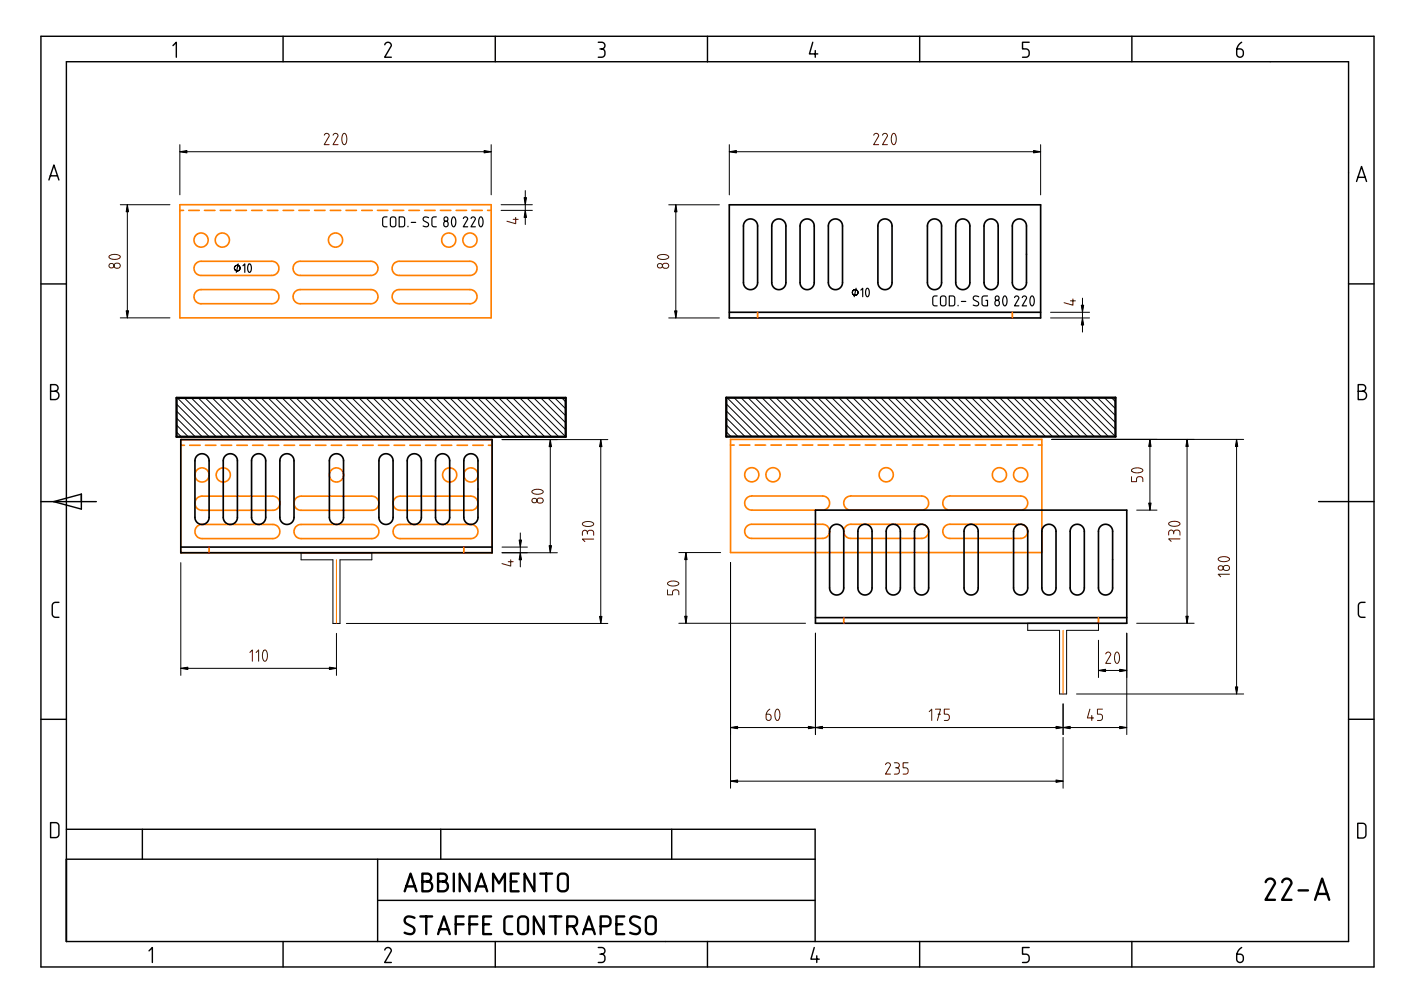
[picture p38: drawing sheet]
<svg xmlns="http://www.w3.org/2000/svg" width="297mm" height="210mm" viewBox="0 0 297 210" stroke-linecap="round" stroke-linejoin="round" font-family="sans-serif">
<g fill="none" stroke="#ff7f00" stroke-width=".35">
<path d="M38.1 43.4h66v24h-66zM38.1 44.6h.8M40 44.6h2.2M41.6 55.9l.4-.4 .6-.1h15.1l.6 .2 .5 .3 .3 .5v.6l-.4 1-.9 .4h-15.3l-.7-.3-.6-.7v-.8zM43.4 44.6h2.2M46.7 44.6h2.2M50 44.6h2.2M53.4 44.6h2.2M56.7 44.6h2.2M60 44.6h2.2M62.6 55.9l.4-.4 .6-.1h15.1l.6 .2 .5 .3 .3 .5v.6l-.4 1-.9 .4h-15.2l-.8-.3-.6-.7v-.8zM63.4 44.6h2.2"/>
<path d="M66.7 44.6h2.2M70 44.6h2.2M73.4 44.6h2.2M76.7 44.6h2.2M80 44.6h2.3M83.4 44.6h2.2M83.6 55.9l.4-.4 .6-.1h15.1l.6 .2 .5 .3 .3 .5v.6l-.4 1-.9 .4h-15.2l-.8-.3-.6-.7v-.8zM86.7 44.6h2.2M90 44.6h2.3M93.4 44.6h2.2M96.7 44.6h2.2M100 44.6h2.3"/>
<path d="M103.4 44.6h.7M41.6 61.9l.4-.4 .6-.1h15.1l.6 .2 .5 .3 .3 .5v.6l-.4 1-.9 .4h-15.3l-.7-.3-.6-.7v-.8zM62.6 61.9l.4-.4 .6-.1h15.1l.6 .2 .5 .3 .3 .5v.6l-.4 1-.9 .4h-15.2l-.8-.3-.6-.7v-.8zM83.6 61.9l.4-.4 .6-.1h15.1l.6 .2 .5 .3 .3 .5v.6l-.4 1-.9 .4h-15.2l-.8-.3-.6-.7v-.8zM38.3 93.2h66v24h-66zM38.3 94.4h.8M40.2 94.4h2.2M43.6 94.4h2.2M46.9 94.4h2.2M50.2 94.4h2.2M53.6 94.4h2.2M56.9 94.4h2.2"/>
<path d="M60.2 94.4h2.2M63.6 94.4h2.2M66.9 94.4h2.2M70.2 94.4h2.2M73.6 94.4h2.2M76.9 94.4h2.2M80.2 94.4h2.3M83.6 94.4h2.2M86.9 94.4h2.2M90.2 94.4h2.3M93.6 94.4h2.2M96.9 94.4h2.2"/>
<path d="M100.2 94.4h2.3M103.6 94.4h.7M154.9 93.2h66v24h-66zM154.9 94.4h.8M156.8 94.4h2.2M160.1 94.4h2.2M163.4 94.4h2.3M166.8 94.4h2.2M170.1 94.4h2.2M173.4 94.4h2.3M176.8 94.4h2.2M180.1 94.4h2.2"/>
<path d="M183.4 94.4h2.3M186.8 94.4h2.2M190.1 94.4h2.2M193.4 94.4h2.3M196.8 94.4h2.2M200.1 94.4h2.2M203.5 94.4h2.2M206.8 94.4h2.2M210.1 94.4h2.2M213.5 94.4h2.2M216.8 94.4h2.2M220.1 94.4h.8"/>
<path d="M41.8 111.7l.4-.4 .6-.1h15.1l.6 .2 .5 .3 .3 .5v.6l-.4 1-.9 .4h-15.3l-.7-.3-.6-.7v-.8zM41.8 105.7l.4-.4 .6-.1h15.1l.6 .2 .5 .3 .3 .5v.6l-.4 1-.9 .4h-15.3l-.7-.3-.6-.7v-.8zM62.8 111.7l.4-.4 .6-.1h15.1l.6 .2 .5 .3 .3 .5v.6l-.4 1-.9 .4h-15.2l-.8-.3-.6-.7v-.8zM62.8 105.7l.4-.4 .6-.1h15.1l.6 .2 .5 .3 .3 .5v.6l-.4 1-.9 .4h-15.2l-.8-.3-.6-.7v-.8zM83.8 111.7l.4-.4 .6-.1h15.1l.6 .2 .5 .3 .3 .5v.6l-.4 1-.9 .4h-15.2l-.8-.3-.6-.7v-.8zM83.8 105.7l.4-.4 .6-.1h15.1l.6 .2 .5 .3 .3 .5v.6l-.4 1-.9 .4h-15.2l-.8-.3-.6-.7v-.8zM158.3 111.6l.5-.3 .5-.1h15.2l.6 .1 .4 .4 .3 .5 .1 .6-.4 .9-1 .5h-15.2l-.8-.3-.5-.7-.1-.9zM158.3 105.6l.5-.3 .5-.1h15.2l.6 .1 .4 .4 .3 .5 .1 .6-.4 .9-1 .5h-15.2l-.8-.3-.5-.7-.1-.8zM179.3 111.6l.5-.3 .5-.1h15.2l.6 .1 .4 .4 .3 .5 .1 .6-.4 .9-1 .5h-15.2l-.8-.3-.5-.7-.1-.9zM179.3 105.6l.5-.3 .5-.1h15.2l.6 .1 .4 .4 .3 .5 .1 .6-.4 .9-1 .5h-15.2l-.8-.3-.5-.7-.1-.8zM200.3 111.6l.5-.3 .5-.1h15.2l.6 .1 .4 .4 .3 .5 .1 .6-.4 .9-1 .5h-15.2l-.8-.3-.5-.7-.1-.9zM200.3 105.6l.5-.3 .5-.1h15.2l.6 .1 .4 .4 .3 .5 .1 .6-.4 .9-1 .5h-15.2l-.8-.3-.5-.7-.1-.8z"/>
<circle cx="42.6" cy="50.9" r="1.5"/>
<circle cx="47.1" cy="50.9" r="1.5"/>
<circle cx="71.1" cy="50.9" r="1.5"/>
<circle cx="95.1" cy="50.9" r="1.5"/>
<circle cx="99.6" cy="50.9" r="1.5"/>
<circle cx="42.8" cy="100.7" r="1.5"/>
<circle cx="47.3" cy="100.7" r="1.5"/>
<circle cx="71.3" cy="100.7" r="1.5"/>
<circle cx="95.3" cy="100.7" r="1.5"/>
<circle cx="99.8" cy="100.7" r="1.5"/>
<circle cx="159.4" cy="100.7" r="1.5"/>
<circle cx="163.9" cy="100.7" r="1.5"/>
<circle cx="187.9" cy="100.7" r="1.5"/>
<circle cx="211.9" cy="100.7" r="1.5"/>
<circle cx="216.4" cy="100.7" r="1.5"/>
</g>
<g fill="none" stroke="#000" stroke-width=".5">
<path d="M37.4 84.4h82.5v8.2h-82.5zM154 84.3h82.5v8.3h-82.5zM85.8 189l1.2-3.8 1.3 3.8M86.1 187.9h1.9M87.9 194.6a1.38 1.38 0 0 0-2 .1 .83 .83 0 0 0 .3 1.2l1.2 .6a.89 .89 0 0 1 .3 1.2 .89 .89 0 0 1-1.2 .3l-.7-.2M89.1 194.3h2.5M89.5 186.9h1.1a1.04 1.04 0 0 1 1 1 1.04 1.04 0 0 1-1 1.1h-1.1v-3.8h1.1a.83 .83 0 0 1 .8 .9 .83 .83 0 0 1-.8 .8M90.4 194.3v3.8M92.9 198.1l1.2-3.8 1.3 3.8M92.9 186.9h1.1a1.04 1.04 0 0 1 1 1 1.04 1.04 0 0 1-1 1.1h-1.1v-3.8h1a.83 .83 0 0 1 .9 .9 .83 .83 0 0 1-.9 .8M93.2 197h1.8M96.2 185.2v3.8"/>
<path d="M96.6 196h1.7M98.3 194.3h-1.7v3.8M99.5 196h1.7M99.5 185.2v3.8l-2-3.8v3.8M100.8 189l1.3-3.8 1.2 3.8M101.1 187.9h1.9M101.2 194.3h-1.7v3.8M102.5 196h1.2M104.1 194.3h-1.6v3.8h1.6M104.6 189v-3.8l1.2 2.1 1.3-2.1v3.8M108.3 186.9h1.3M108.6 194.3h-.8a.83 .83 0 0 0-.9 .8v2.1a.83 .83 0 0 0 .9 .9h.8"/>
<path d="M110 185.2h-1.7v3.8h1.7M110.1 194.6l.4-.3h.6a.83 .83 0 0 1 .8 .8v2.1a.83 .83 0 0 1-.8 .9h-.4a.83 .83 0 0 1-.8-.9v-2.1zM113.3 185.2v3.8l-2.1-3.8v3.8M114.6 185.2h2.5M115.3 194.3v3.8l-2.1-3.8v3.8M115.8 185.2v3.8M116.5 194.3h2.5M117.8 194.3v3.8M118.5 185.5l.5-.3h.6a.83 .83 0 0 1 .8 .9v2a.83 .83 0 0 1-.8 .9h-.5a.83 .83 0 0 1-.8-.9v-2.1zM120.3 196.4h1.2a.83 .83 0 0 0 .9-.8v-.5a.83 .83 0 0 0-.9-.8h-1.2v3.8M121.5 196.4l.9 1.7M123.6 198.1l1.3-3.8 1.2 3.8"/>
<path d="M124 197h1.8M127.4 196.4h1.2a.83 .83 0 0 0 .8-.8v-.5a.83 .83 0 0 0-.8-.8h-1.2v3.8M130.7 196h1.2M132.4 194.3h-1.7v3.8h1.7M135.7 194.6a1.38 1.38 0 0 0-2 .1 .83 .83 0 0 0 .4 1.2l1.1 .6a.89 .89 0 0 1 .3 1.2 .89 .89 0 0 1-1.2 .3l-.7-.2M137.2 194.6l.4-.3h.6a.83 .83 0 0 1 .8 .8v2.1a.83 .83 0 0 1-.8 .9h-.4a.83 .83 0 0 1-.9-.9v-2.1zM268.3 187a.97 .97 0 0 1 1.2-.7 .97 .97 0 0 1 .7 1.2l-1.9 3.3h2M271.8 187a.97 .97 0 0 1 1.2-.7 .97 .97 0 0 1 .8 1.2l-2 3.3h2M275.3 188.8h2M278.8 190.8l1.5-4.5 1.5 4.5M279.2 189.5h2.2"/>
</g>
<g fill="none" stroke="#000" stroke-width=".35">
<path d="M154.6 43.4h66v24h-66zM158.1 46.9l.7-.4h.8l.7 .5 .3 .8v12.3l-.4 .9-.9 .4-.6-.1-.5-.2-.4-.5-.2-.6v-12.1l.1-.6zM164.1 46.9l.7-.4h.8l.7 .5 .3 .8v12.3l-.4 .9-.9 .4-.6-.1-.5-.2-.4-.5-.2-.6v-12.1l.1-.6zM170.1 46.9l.7-.4h.8l.7 .5 .3 .8v12.3l-.4 .9-.9 .4-.6-.1-.5-.2-.4-.5-.2-.6v-12.1l.1-.6zM176.1 46.9l.7-.4h.8l.7 .5 .3 .8v12.3l-.4 .9-.9 .4-.6-.1-.5-.2-.4-.5-.2-.6v-12.1l.1-.6zM186.6 46.9l.7-.4h.8l.7 .5 .3 .8v12.3l-.4 .9-.9 .4-.6-.1-.5-.2-.4-.5-.2-.6v-12.1l.1-.6zM197.1 46.9l.7-.4h.8l.7 .5 .3 .8v12.3l-.4 .9-.9 .4-.6-.1-.5-.2-.4-.5-.2-.6v-12.1l.1-.6zM203.1 46.9l.7-.4h.8l.7 .5 .3 .8v12.3l-.4 .9-.9 .4-.6-.1-.5-.2-.4-.5-.2-.6v-12.1l.1-.6zM209.1 46.9l.7-.4h.8l.7 .5 .3 .8v12.3l-.4 .9-1 .4-.5-.1-.6-.3-.3-.4-.2-.6v-12.1l.1-.6zM215.1 46.9l.7-.4h.8l.7 .5 .3 .8v12.3l-.4 .9-.9 .4-.6-.1-.5-.2-.4-.5-.2-.6v-12.1l.1-.6zM217.6 53.9h.1M154.6 66.2h66"/>
<path d="M38.3 93.2h66v24h-66zM41.8 96.6l.7-.4 .8 .1 .7 .5 .3 .8v12.2l-.4 1-.9 .4-.6-.1-.5-.3-.4-.4-.2-.6v-12.1l.1-.6zM47.8 96.6l.7-.4 .8 .1 .7 .5 .3 .8v12.2l-.4 1-.9 .4-.6-.1-.5-.3-.4-.4-.2-.6v-12.1l.1-.6zM53.8 96.6l.7-.4 .8 .1 .7 .5 .3 .8v12.2l-.4 1-.9 .4-.6-.1-.5-.3-.4-.4-.2-.6v-12.1l.1-.6zM59.8 96.6l.7-.4 .8 .1 .7 .5 .3 .8v12.2l-.4 1-.9 .4-.6-.1-.5-.3-.4-.4-.2-.6v-12.1l.2-.6zM70.3 96.6l.7-.4 .8 .1 .7 .5 .3 .8v12.2l-.4 1-.9 .4-.6-.1-.5-.3-.4-.4-.2-.6v-12.1l.2-.6zM80.8 96.6l.7-.4 .8 .1 .7 .5 .3 .8v12.2l-.4 1-.9 .4-.6-.1-.5-.3-.4-.4-.2-.6v-12.1l.2-.6zM86.8 96.6l.7-.4 .8 .1 .7 .5 .3 .8v12.2l-.4 1-.9 .4-.6-.1-.5-.3-.4-.4-.2-.6v-12.1l.2-.6zM92.8 96.6l.7-.4 .9 .1 .6 .5 .3 .8v12.3l-.4 .9-.9 .4-.6-.1-.5-.3-.4-.4-.2-.6v-12.1l.2-.6zM98.8 96.6l.7-.4 .9 .1 .6 .5 .3 .8v12.2l-.4 1-.9 .4-.6-.1-.5-.3-.4-.4-.2-.6v-12.1l.2-.6zM38.3 116h66M101.3 103.7h.1"/>
<path d="M172.9 108.2h66v23.9h-66zM176.3 111.6l.8-.4h.8l.7 .5 .3 .8v12.3l-.5 .9-.9 .4h-.6l-.5-.3-.3-.5-.2-.5v-12.2l.1-.5zM182.3 111.6l.8-.4h.8l.7 .5 .3 .8v12.3l-.5 .9-.9 .4h-.6l-.5-.3-.3-.5-.2-.5v-12.2l.1-.5zM188.3 111.6l.8-.4h.8l.7 .5 .3 .8v12.3l-.5 .9-.9 .4h-.6l-.5-.3-.3-.5-.2-.5v-12.2l.1-.5zM194.3 111.6l.8-.4h.8l.7 .5 .3 .8v12.3l-.5 .9-.9 .4h-.6l-.5-.3-.3-.5-.2-.5v-12.2l.1-.5zM204.8 111.6l.8-.4h.8l.7 .5 .3 .8v12.3l-.5 .9-.9 .4h-.6l-.5-.3-.3-.5-.2-.5v-12.2l.1-.5zM215.3 111.6l.8-.4h.8l.7 .5 .3 .8v12.3l-.5 .9-.9 .4h-.5l-.6-.3-.3-.5-.2-.5v-12.2l.1-.5zM221.3 111.6l.8-.4h.8l.7 .5 .3 .8v12.3l-.5 .9-.9 .4h-.5l-.6-.3-.3-.5-.2-.5v-12.2l.1-.5zM227.3 111.6l.8-.4h.8l.7 .5 .3 .8v12.3l-.4 .9-1 .4h-.6l-.5-.3-.3-.4-.2-.6v-12.2l.1-.5zM233.3 111.6l.8-.4h.8l.7 .5 .3 .8v12.3l-.5 .9-.9 .4h-.5l-.6-.3-.3-.5-.2-.5v-12.2l.1-.5zM235.9 118.7h.1M172.9 130.9h66"/>
</g>
<path d="M160.6 66.2v1.2M214.6 66.2v1.2M44.3 116v1.2M98.3 116v1.2M178.9 130.9v1.2M232.9 130.9v1.2" fill="none" stroke="#f00" stroke-width=".35"/>
<g fill="none" stroke="#000" stroke-width=".21">
<path d="M38.1 30.7v10.6M38.1 32.2h66M104.1 30.7v10.6M154.6 32.2h66M154.6 30.7v10.6M220.6 30.7v10.6M25.5 43.4h10.5M27 43.4v24M106.2 43.4h6.7M106.2 44.6h6.7M111.4 40.4v7.2M141.8 43.4h10.7"/>
<path d="M143.3 43.4v24M25.5 67.4h10.5M141.8 67.4h10.7M222.7 67.4h8.3M222.7 66.2h8.3M229.5 63.2v7.2M37.4 85.7l7 6.9M37.4 87.2l5.5 5.4M37.4 88.6l4 4M37.4 90.1l2.5 2.5M37.4 91.6l1 1M37.6 84.4l8.2 8.2"/>
<path d="M39.1 84.4l8.2 8.2M40.6 84.4l8.2 8.2M42 84.4l8.3 8.2M43.5 84.4l8.3 8.2M45 84.4l8.3 8.2M46.5 84.4l8.2 8.2M48 84.4l8.2 8.2M49.5 84.4l8.2 8.2M50.9 84.4l8.3 8.2M52.4 84.4l8.3 8.2M53.9 84.4l8.2 8.2M55.4 84.4l8.2 8.2"/>
<path d="M56.9 84.4l8.2 8.2M58.3 84.4l8.3 8.2M59.8 84.4l8.3 8.2M61.3 84.4l8.3 8.2M62.8 84.4l8.2 8.2M64.3 84.4l8.2 8.2M65.8 84.4l8.2 8.2M67.2 84.4l8.3 8.2M68.7 84.4l8.3 8.2M70.2 84.4l8.2 8.2M71.7 84.4l8.2 8.2M73.2 84.4l8.2 8.2"/>
<path d="M74.6 84.4l8.3 8.2M76.1 84.4l8.3 8.2M77.6 84.4l8.3 8.2M79.1 84.4l8.2 8.2M80.6 84.4l8.2 8.2M82.1 84.4l8.2 8.2M83.5 84.4l8.3 8.2M85 84.4l8.3 8.2M86.5 84.4l8.2 8.2M88 84.4l8.2 8.2M89.5 84.4l8.2 8.2M90.9 84.4l8.3 8.2"/>
<path d="M92.4 84.4l8.3 8.2M93.9 84.4l8.3 8.2M95.4 84.4l8.2 8.2M96.9 84.4l8.2 8.2M98.4 84.4l8.2 8.2M99.8 84.4l8.3 8.2M101.3 84.4l8.3 8.2M102.8 84.4l8.2 8.2M104.3 84.4l8.2 8.2M105.8 84.4l8.2 8.2M106.4 93.2h22.5M107.2 84.4l8.3 8.2"/>
<path d="M108.7 84.4l8.3 8.2M110.2 84.4l8.3 8.2M111.7 84.4l8.2 8.2M113.2 84.4l6.7 6.7M114.7 84.4l5.2 5.2M116.1 84.4l3.8 3.8M116.7 93.2v24M117.6 84.4l2.3 2.3M119.1 84.4l.8 .8M127.4 93.2v39M154 85.6l6.9 7M154 87.1l5.4 5.5"/>
<path d="M154 88.6l4 4M154 90.1l2.5 2.5M154 91.6l1 1M154.2 84.3l8.2 8.3M155.6 84.3l8.3 8.3M157.1 84.3l8.3 8.3M158.6 84.3l8.2 8.3M160.1 84.3l8.2 8.3M161.6 84.3l8.2 8.3M163 84.3l8.3 8.3M164.5 84.3l8.3 8.3M166 84.3l8.3 8.3"/>
<path d="M167.5 84.3l8.2 8.3M169 84.3l8.2 8.3M170.5 84.3l8.2 8.3M171.9 84.3l8.3 8.3M173.4 84.3l8.3 8.3M174.9 84.3l8.2 8.3M176.4 84.3l8.2 8.3M177.9 84.3l8.2 8.3M179.3 84.3l8.3 8.3M180.8 84.3l8.3 8.3M182.3 84.3l8.3 8.3M183.8 84.3l8.2 8.3"/>
<path d="M185.3 84.3l8.2 8.3M186.8 84.3l8.2 8.3M188.2 84.3l8.3 8.3M189.7 84.3l8.3 8.3M191.2 84.3l8.2 8.3M192.7 84.3l8.2 8.3M194.2 84.3l8.2 8.3M195.6 84.3l8.3 8.3M197.1 84.3l8.3 8.3M198.6 84.3l8.3 8.3M200.1 84.3l8.2 8.3M201.6 84.3l8.2 8.3"/>
<path d="M203.1 84.3l8.2 8.3M204.5 84.3l8.3 8.3M206 84.3l8.3 8.3M207.5 84.3l8.3 8.3M209 84.3l8.2 8.3M210.5 84.3l8.2 8.3M211.9 84.3l8.3 8.3M213.4 84.3l8.3 8.3M214.9 84.3l8.3 8.3M216.4 84.3l8.2 8.3M217.9 84.3l8.2 8.3M219.4 84.3l8.2 8.3"/>
<path d="M220.8 84.3l8.3 8.3M222.3 84.3l8.3 8.3M223 93.2h40.7M223.8 84.3l8.3 8.3M225.3 84.3l8.2 8.3M226.8 84.3l8.2 8.3M228.2 84.3l8.3 8.3M229.7 84.3l6.8 6.8M231.2 84.3l5.3 5.3M232.7 84.3l3.8 3.8M234.2 84.3l2.3 2.3M235.7 84.3l.8 .9"/>
<path d="M243.8 93.2v15M251.7 93.2v38.9M262.2 93.2v53.9M38.3 119.3v23.9M63.8 117.2h15v1.5h-6.7v13.5h-1.5v-13.5h-6.8zM106.4 117.2h11.8M106.4 116h5.4M110.3 113v7.2M143.9 117.2h8.9M145.4 117.2v14.9M154.9 119.3v47.8M241 108.2h4.3"/>
<path d="M71.3 134.3v8.9M73.4 132.2h55.5M143.9 132.1h26.9M172.9 134.2v21.6M217.9 132.1h15v1.5h-6.8v13.5h-1.5v-13.5h-6.7zM232.9 135.7v8M238.9 134.2v21.6M241 132.1h12.2M38.3 141.7h33M154.9 154.3h84M225.4 149.2v6.6M225.4 156.4v10.7"/>
<path d="M228.2 147.1h35.5M232.9 142.2h6M154.9 165.6h70.5"/>
</g>
<path d="M71.3 118.7v13.5M225.4 133.6v13.5" fill="none" stroke="#f00" stroke-width=".21"/>
<g fill="none" stroke="#000" stroke-width=".3">
<path d="M8.7 7.7h282.6v197.3h-282.6zM14.1 13.1h271.8v186.5h-271.8zM36.7 9.7l.7-.7v3.1M60 7.7v5.4M81.6 9.5a.69 .69 0 0 1 .8-.5 .69 .69 0 0 1 .5 .8l-1.3 2.3h1.4M105 7.7v5.4M126.8 9h.8a.71 .71 0 0 1 .7 .7 .71 .71 0 0 1-.7 .7 .71 .71 0 0 1 .7 .7v.3a.71 .71 0 0 1-.7 .7h-.8M127.2 10.4h.4M150 7.7v5.4M172.3 9l-.7 2.4h1.8M172.9 10.7v1.4M195 7.7v5.4"/>
<path d="M218.2 9h-1.4v1.4h.7a.71 .71 0 0 1 .7 .7v.3a.71 .71 0 0 1-.7 .7h-.7M240 7.7v5.4M263.3 9a2.12 2.12 0 0 0-1.1 1.8v.6a.71 .71 0 0 0 .7 .7 .71 .71 0 0 0 .7-.7v-.3a.71 .71 0 0 0-.7-.7h-.7M10.4 38.2l1-3.2 1.1 3.2M10.7 37.3h1.5M285.9 36.6h.1M287.6 38.5l1.1-3.2 1 3.2M287.9 37.6h1.5M8.7 60.2h5.4M285.9 60.2h5.4M10.7 83h.9a.88 .88 0 0 1 .9 .8 .88 .88 0 0 1-.9 .9h-.9v-3.2h.9a.71 .71 0 0 1 .7 .8 .71 .71 0 0 1-.7 .7M288 83h.9a.88 .88 0 0 1 .8 .8 .88 .88 0 0 1-.8 .9h-.9v-3.2h.8a.71 .71 0 0 1 .8 .8 .71 .71 0 0 1-.8 .7"/>
<path d="M8.7 106.4h11.7M11.4 106.4l5.9-1.6v3.1zM279.6 106.3h11.7M12.5 127.7h-.7a.71 .71 0 0 0-.7 .7v1.8a.71 .71 0 0 0 .7 .7h.7M289.4 127.7h-.7a.71 .71 0 0 0-.7 .7v1.8a.71 .71 0 0 0 .7 .7h.7M8.7 152.5h5.4M285.9 152.5h5.4M10.7 174.4h1.1a.71 .71 0 0 1 .7 .7v1.8a.71 .71 0 0 1-.7 .7h-1.1zM14.1 175.8h158.7v23.8M30.2 175.8v6.4M93.4 175.8v6.4M142.4 175.8v6.4"/>
<path d="M287.9 174.6h1a.69 .69 0 0 1 .7 .7v1.7a.69 .69 0 0 1-.7 .7h-1zM14.1 182.2h158.7M60 199.6v5.4M80.1 182.2v17.4M80.1 190.9h92.7M105 199.6v5.4M150 199.6v5.4M195 199.6v5.4M240 199.6v5.4M31.6 201.6l.7-.7v3.2M81.6 201.4a.69 .69 0 0 1 .8-.5 .69 .69 0 0 1 .5 .8l-1.3 2.4h1.4M126.8 200.9h.8a.71 .71 0 0 1 .7 .7 .71 .71 0 0 1-.7 .7 .71 .71 0 0 1 .7 .7v.4a.71 .71 0 0 1-.7 .7h-.8"/>
<path d="M127.2 202.3h.4M172.6 200.9l-.7 2.5h1.8M173.2 202.7v1.4M218.2 200.9h-1.4v1.4h.7a.71 .71 0 0 1 .7 .7v.4a.71 .71 0 0 1-.7 .7h-.7M263.3 200.9a2.12 2.12 0 0 0-1.1 1.8v.7a.71 .71 0 0 0 .7 .7 .71 .71 0 0 0 .7-.7v-.4a.71 .71 0 0 0-.7-.7h-.7"/>
</g>
<g fill="none" stroke="#4c0000" stroke-width=".21">
<path d="M68.8 28.7l.1-.3 .4-.1 .4 .1 .1 .4-1.1 1.9h1.1M70.6 28.7l.2-.3 .4-.1 .3 .1 .2 .4-1.1 1.9h1.1M72.8 28.4h.4a1.68 1.68 0 0 1-.2 2.3l-.2-.2a2.08 2.08 0 0 1 0-2.1zM185.2 28.7l.2-.3 .4-.1 .4 .1 .1 .4-1.1 1.9h1.1M187.1 28.7l.2-.3 .4-.1 .3 .1 .2 .4-1.1 1.9h1.1M189.3 28.4h.4a1.68 1.68 0 0 1-.2 2.3l-.2-.2a2.08 2.08 0 0 1 0-2.1zM23.2 54.3v-.1a1.68 1.68 0 0 1 2.3 .2l-.1 .3a1.68 1.68 0 0 1-2.3-.2zM24.3 56l.3-.2 .7 .1 .2 .3-.1 .4-.3 .3-.7-.1-.2-.4zM108.8 46.5h1.1M109.3 46.1v1.3l-1.8-.5M139.5 54.3v-.1a1.68 1.68 0 0 1 2.3 .3l-.1 .2a1.68 1.68 0 0 1-2.3-.2zM140.6 56l.3-.2 .6 .1 .3 .3-.1 .4-.3 .3-.7-.1-.2-.4z"/>
<path d="M226.9 63.8h1.1M227.5 63.4v1.3l-1.9-.5M240 99.5a1.68 1.68 0 0 1 2.3 .2l-.1 .3a1.68 1.68 0 0 1-2.3-.2zM107.7 119.1h1.1M108.3 118.7v1.3l-1.9-.5M112.9 104.1v-.1a1.68 1.68 0 0 1 2.3 .2l-.2 .3a1.68 1.68 0 0 1-2.2-.2zM114 105.8l.3-.2 .6 .1 .3 .3-.1 .4-.4 .3-.6-.1-.3-.4zM123.5 113.5v-.8l.5-.3 .4 .2 .1 .4 .4-.5h.7l.2 .3 .1 .7M123.6 110.9a1.68 1.68 0 0 1 2.3 .2l-.2 .2a1.68 1.68 0 0 1-2.2-.2zM124.5 113v.2M125.9 114.3h-2.4l.5 .5M239.9 101.1v1h1.1v-.8l.5-.2h.4l.3 .2 .1 .8"/>
<path d="M247.8 113.5v-.8l.5-.3 .4 .1 .1 .4 .4-.5 .7 .1 .3 .3v.7M247.9 110.8a1.68 1.68 0 0 1 2.3 .2l-.2 .3a1.68 1.68 0 0 1-2.2-.2zM248.8 112.9v.3M250.2 114.3h-2.4l.5 .5M258.4 118.3a1.68 1.68 0 0 1 2.3 .2l-.2 .3a1.68 1.68 0 0 1-2.2-.2zM53 138.3l.5-.5v2.4M54.3 138.3l.5-.5v2.4M56 137.9h.4a1.68 1.68 0 0 1-.2 2.3l-.3-.1a2.08 2.08 0 0 1 .1-2.2zM141.5 125.1v1h1.1l.1-.8 .4-.2h.4l.3 .2 .1 .8M141.6 123.5h.1a1.68 1.68 0 0 1 2.2 .2l-.1 .3a1.68 1.68 0 0 1-2.3-.3zM234.4 138.7l.2-.3 .4-.1 .4 .1 .1 .4-1.1 1.9h1.1M236.6 138.3l.5 .1a1.68 1.68 0 0 1-.2 2.3l-.3-.2a2.08 2.08 0 0 1 0-2.2z"/>
<path d="M259.5 120l.3-.1 .6 .1 .3 .3-.1 .4-.3 .2h-.7l-.3-.4zM260.7 121.8h-2.4l.5 .5M163.2 150.4l-.6 .6-.2 1.2 .3 .5h.6l.2-.4-.1-.6-.3-.3h-.6M164.6 150.4l.5 .1a1.68 1.68 0 0 1-.3 2.3l-.2-.2a2.08 2.08 0 0 1 0-2.2zM197 150.9l.5-.5v2.4M198.3 150.4h1.1l-.7 2.4M198.9 151.4h.5M201.3 150.4h-1.1v1l.8 .1 .3 .5v.4l-.3 .3-.8 .1M231.1 150.4l-.6 1.8h1.4M231.5 151.7v1.1M233.7 150.4h-1v1l.8 .1 .2 .5v.4l-.2 .3-.8 .1M187.8 162.1l.2-.3 .3-.1 .4 .2 .1 .3-1.1 1.9h1.1"/>
<path d="M189.6 161.7l.8 .1 .3 .5-.2 .3-.4 .2 .5 .3v.7l-.3 .3h-.7M189.9 162.8h.2M192.5 161.7h-1v1.1l.8 .1 .2 .4v.4l-.2 .3-.8 .1"/>
<circle cx="23.6" cy="56.3" r=".51"/>
<circle cx="139.9" cy="56.3" r=".51"/>
<circle cx="113.3" cy="106.1" r=".51"/>
<circle cx="258.8" cy="120.4" r=".51"/>
</g>
<g fill="#000">
<path d="M38.1 32.2l1.5-.3v.5zM102.6 31.9l1.5 .3-1.5 .2zM154.6 32.2l1.5-.3v.5zM219.1 31.9l1.5 .3-1.5 .2zM27 43.4l.2 1.5h-.4zM111.1 41.9h.5l-.2 1.5zM111.4 44.6l.2 1.5h-.5zM143.3 43.4l.2 1.5h-.5zM26.8 65.9h.4l-.2 1.5zM143 65.9h.5l-.2 1.5zM229.5 67.4l.3 1.5h-.5zM229.3 64.7h.5l-.3 1.5z"/>
<path d="M116.7 93.2l.2 1.5h-.5zM127.4 93.2l.2 1.5h-.5zM243.8 93.2l.3 1.5h-.5zM251.7 93.2l.2 1.5h-.5zM262.2 93.2l.2 1.5h-.5zM110.1 114.5h.5l-.3 1.5zM110.3 117.2l.3 1.5h-.5zM116.4 115.7h.5l-.2 1.5zM145.4 117.2l.3 1.5h-.5zM243.6 106.7h.5l-.3 1.5zM127.1 130.7h.5l-.2 1.5zM145.2 130.6h.5l-.3 1.5z"/>
<path d="M251.4 130.6h.5l-.2 1.5zM38.3 141.7l1.5-.2v.5zM69.8 141.5l1.5 .2-1.5 .3zM154.9 154.3l1.5-.3v.5zM172.9 154.3l1.5-.3v.5zM171.4 154l1.5 .3-1.5 .2zM223.9 154l1.5 .3-1.5 .2zM225.4 154.3l1.5-.3v.5zM232.9 142.2l1.5-.3v.5zM237.4 154l1.5 .3-1.5 .2zM237.4 141.9l1.5 .3-1.5 .2zM261.9 145.6h.5l-.2 1.5z"/>
<path d="M154.9 165.6l1.5-.2v.5zM223.9 165.4l1.5 .2-1.5 .3z"/>
</g>
<g fill="#000" stroke="#000" stroke-width=".21">
<path d="M38.1 32.2l1.5-.3v.5zM102.6 31.9l1.5 .3-1.5 .2zM154.6 32.2l1.5-.3v.5zM219.1 31.9l1.5 .3-1.5 .2zM27 43.4l.2 1.5h-.4zM111.1 41.9h.5l-.2 1.5zM111.4 44.6l.2 1.5h-.5zM143.3 43.4l.2 1.5h-.5zM26.8 65.9h.4l-.2 1.5zM143 65.9h.5l-.2 1.5zM229.5 67.4l.3 1.5h-.5zM229.3 64.7h.5l-.3 1.5z"/>
<path d="M116.7 93.2l.2 1.5h-.5zM127.4 93.2l.2 1.5h-.5zM243.8 93.2l.3 1.5h-.5zM251.7 93.2l.2 1.5h-.5zM262.2 93.2l.2 1.5h-.5zM110.1 114.5h.5l-.3 1.5zM110.3 117.2l.3 1.5h-.5zM116.4 115.7h.5l-.2 1.5zM145.4 117.2l.3 1.5h-.5zM243.6 106.7h.5l-.3 1.5zM127.1 130.7h.5l-.2 1.5zM145.2 130.6h.5l-.3 1.5z"/>
<path d="M251.4 130.6h.5l-.2 1.5zM38.3 141.7l1.5-.2v.5zM69.8 141.5l1.5 .2-1.5 .3zM154.9 154.3l1.5-.3v.5zM172.9 154.3l1.5-.3v.5zM171.4 154l1.5 .3-1.5 .2zM223.9 154l1.5 .3-1.5 .2zM225.4 154.3l1.5-.3v.5zM232.9 142.2l1.5-.3v.5zM237.4 154l1.5 .3-1.5 .2zM237.4 141.9l1.5 .3-1.5 .2zM261.9 145.6h.5l-.2 1.5z"/>
<path d="M154.9 165.6l1.5-.2v.5zM223.9 165.4l1.5 .2-1.5 .3z"/>
</g>
<g fill="none" stroke="#000" stroke-width=".25">
<path d="M50.2 57.4h.1M50.5 55.9l-.4 1.8M51.5 56.3l.4-.4v1.8M52.8 56h.3l.2 .7-.1 .7-.3 .3-.2-.1-.2-.6zM82.1 46h-.7l-.3 .5 .1 1.3 .3 .3h.6M82.9 46.1l.7-.1 .3 .3v1.4l-.3 .4h-.5l-.3-.3v-1.3zM84.6 46h.8l.4 .3v1.4l-.3 .4h-.9zM86.5 48v.1M87.2 47.2h.9M90.9 46.2a.69 .69 0 0 0-1.2 .2l.1 .4 1 .6v.4a.73 .73 0 0 1-1.1 .1M92.5 46h-.7l-.2 .5v1.3l.3 .3h.6M94.2 47.1l.4-.2 .3 .2 .1 .6-.2 .3-.3 .1-.3-.2-.1-.6z"/>
<path d="M96 46.1h.4a1.82 1.82 0 0 1 0 1.9h-.4a1.82 1.82 0 0 1 0-1.9zM98.2 46.3l.2-.2 .4-.1 .4 .4-1 1.7h1M99.9 46.3l.1-.2 .4-.1 .4 .4-.9 1.7h.9M101.8 46.1h.3a1.82 1.82 0 0 1 .1 1.9h-.4a1.82 1.82 0 0 1-.1-1.9zM181.2 62.6h.1M181.5 61.1l-.4 1.8M182.5 61.5l.4-.4v1.8M183.8 61.2h.3l.2 .6-.1 .8-.3 .3-.2-.1-.2-.6zM198.7 62.7l-.7 .1-.2 .4v1.4l.3 .2h.6M199.5 62.9l.7-.1 .3 .2 .1 1.5-.3 .3h-.6l-.3-.2v-1.4zM201.3 62.7l.8 .1 .3 .2v1.5l-.3 .3h-.8zM203.1 64.7v.1"/>
<path d="M203.8 63.9h1M207.5 62.9a.69 .69 0 0 0-1.2 .2l.2 .4 .9 .6 .1 .5a.73 .73 0 0 1-1.2 .1M209.4 62.7l-.8 .1-.4 .2v1.4l.3 .4h.9v-1.1h-.4M211.1 63.8l.4-.1 .3 .2 .1 .6-.2 .3h-.4l-.3-.2v-.5zM212.9 62.8h.3a1.82 1.82 0 0 1 .1 1.9l-.4 .1a1.82 1.82 0 0 1-.1-1.9zM215.1 63.1l.2-.3h.3l.4 .4-.9 1.6h.9M216.7 63.1l.2-.3h.4l.4 .4-1 1.6h1M218.6 62.8h.4a1.82 1.82 0 0 1 0 1.9l-.4 .1a1.82 1.82 0 0 1 0-1.9z"/>
<circle cx="50.3" cy="56.8" r=".6"/>
<circle cx="94.6" cy="46.5" r=".44"/>
<circle cx="181.3" cy="62" r=".6"/>
<circle cx="211.4" cy="63.2" r=".44"/>
</g>
</svg>
